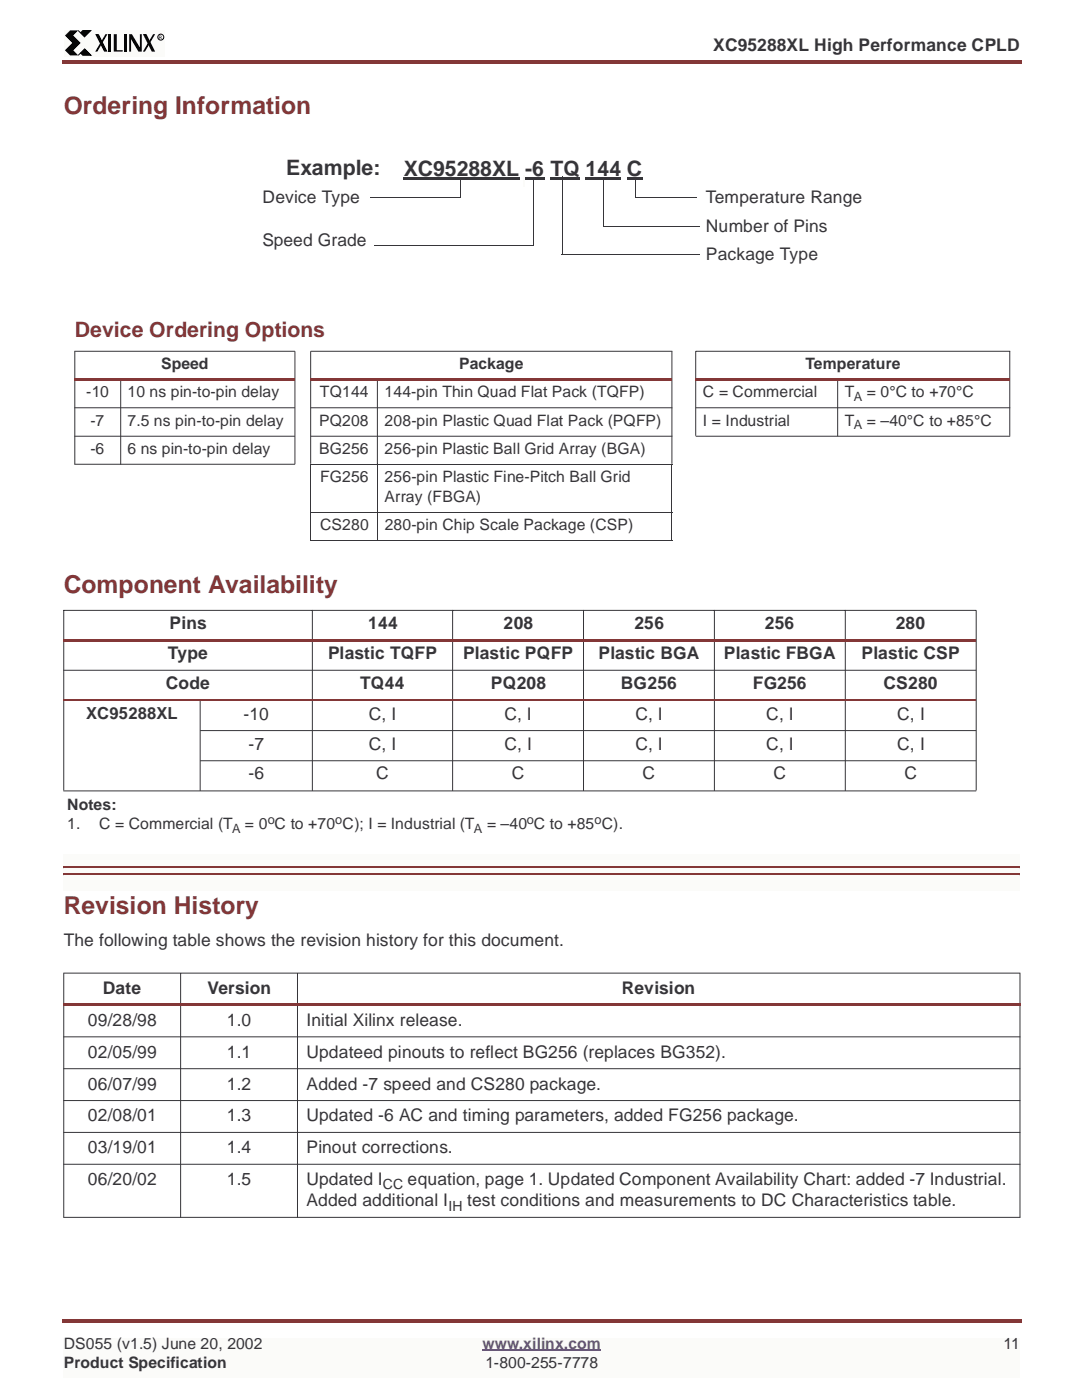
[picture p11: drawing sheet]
<svg xmlns="http://www.w3.org/2000/svg" width="216mm" height="279mm" viewBox="0 0 216 279" stroke-linecap="round" stroke-linejoin="round" font-family="sans-serif">
<defs><g id="words">
<g font-size="4.9" fill="#833737">
<text x="12.7" y="22.7">Ordering Information</text>
<text x="12.7" y="118.2">Component Availability</text>
<text x="12.7" y="182.1">Revision History</text>
</g>
<g font-size="4.2" fill="#363539">
<text x="57" y="34.8">Example:</text>
<text x="80.4" y="35.1">XC95288XL -6 TQ 144 C</text>
</g>
<text font-size="4.2" fill="#833737" x="14.9" y="67.1">Device Ordering Options</text>
<g font-size="3.5" fill="#363539">
<text x="142.1" y="10.2">XC95288XL High Performance CPLD</text>
<text x="52.3" y="40.6">Device Type</text>
<text x="140.6" y="40.6">Temperature Range</text>
<text x="140.6" y="46.2">Number of Pins</text>
<text x="52.3" y="49">Speed Grade</text>
<text x="140.6" y="51.8">Package Type</text>
<text x="33.8" y="125.4">Pins</text>
<text x="73.3" y="125.4">144</text>
<text x="100.3" y="125.4">208</text>
<text x="126.4" y="125.4">256</text>
<text x="152.4" y="125.4">256</text>
<text x="178.5" y="125.4">280</text>
<text x="33.4" y="131.4">Type</text>
<text x="65.4" y="131.4">Plastic TQFP</text>
<text x="92.3" y="131.4">Plastic PQFP</text>
<text x="119.2" y="131.4">Plastic BGA</text>
<text x="144.2" y="131.4">Plastic FBGA</text>
<text x="171.6" y="131.4">Plastic CSP</text>
<text x="33" y="137.4">Code</text>
<text x="71.8" y="137.4">TQ44</text>
<text x="97.8" y="137.4">PQ208</text>
<text x="123.7" y="137.4">BG256</text>
<text x="149.9" y="137.4">FG256</text>
<text x="176" y="137.4">CS280</text>
<text x="48.5" y="143.4">-10</text>
<text x="73.5" y="143.4">C, I</text>
<text x="100.5" y="143.4">C, I</text>
<text x="126.6" y="143.4">C, I</text>
<text x="152.6" y="143.4">C, I</text>
<text x="178.7" y="143.4">C, I</text>
<text x="49.5" y="149.4">-7</text>
<text x="73.5" y="149.4">C, I</text>
<text x="100.5" y="149.4">C, I</text>
<text x="126.6" y="149.4">C, I</text>
<text x="152.6" y="149.4">C, I</text>
<text x="178.7" y="149.4">C, I</text>
<text x="49.5" y="155.4">-6</text>
<text x="74.9" y="155.4">C</text>
<text x="101.9" y="155.4">C</text>
<text x="128" y="155.4">C</text>
<text x="154.1" y="155.4">C</text>
<text x="180.2" y="155.4">C</text>
<text x="12.7" y="188.5">The following table shows the revision history for this document.</text>
<text x="20.5" y="198.1">Date</text>
<text x="41.3" y="198.1">Version</text>
<text x="123.9" y="198.1">Revision</text>
<text x="17.5" y="204.5">09/28/98</text>
<text x="45.2" y="204.5">1.0</text>
<text x="61" y="204.5">Initial Xilinx release.</text>
<text x="17.5" y="210.8">02/05/99</text>
<text x="45.2" y="210.8">1.1</text>
<text x="61" y="210.8">Updateed pinouts to reflect BG256 (replaces BG352).</text>
<text x="17.5" y="217.2">06/07/99</text>
<text x="45.2" y="217.2">1.2</text>
<text x="61" y="217.2">Added -7 speed and CS280 package.</text>
<text x="17.5" y="223.5">02/08/01</text>
<text x="45.2" y="223.5">1.3</text>
<text x="61" y="223.5">Updated -6 AC and timing parameters, added FG256 package.</text>
<text x="17.5" y="229.9">03/19/01</text>
<text x="45.2" y="229.9">1.4</text>
<text x="61" y="229.9">Pinout corrections.</text>
<text x="17.5" y="236.2">06/20/02</text>
<text x="45.2" y="236.2">1.5</text>
<text x="61" y="236.2">Updated I</text>
<text x="81.2" y="236.2">equation, page 1. Updated Component Availability Chart: added -7 Industrial.</text>
<text x="61" y="240.4">Added additional I</text>
<text x="93" y="240.4">test conditions and measurements to DC Characteristics table.</text>
</g>
<text font-size="3.3" fill="#363539" x="17.2" y="143.3">XC95288XL</text>
<g font-size="3.1" fill="#363539">
<text x="32.1" y="73.5">Speed</text>
<text x="91.5" y="73.5">Package</text>
<text x="160.5" y="73.5">Temperature</text>
<text x="17.2" y="79.2">-10</text>
<text x="25.4" y="79.2">10 ns pin-to-pin delay</text>
<text x="63.7" y="79.2">TQ144</text>
<text x="76.6" y="79.2">144-pin Thin Quad Flat Pack (TQFP)</text>
<text x="140" y="79.2">C = Commercial</text>
<text x="168.3" y="79.2">T</text>
<text x="172.7" y="79.2">= 0°C to +70°C</text>
<text x="18" y="84.8">-7</text>
<text x="25.4" y="84.8">7.5 ns pin-to-pin delay</text>
<text x="63.6" y="84.8">PQ208</text>
<text x="76.6" y="84.8">208-pin Plastic Quad Flat Pack (PQFP)</text>
<text x="140" y="84.8">I = Industrial</text>
<text x="168.3" y="84.8">T</text>
<text x="172.7" y="84.8">= –40°C to +85°C</text>
<text x="18" y="90.4">-6</text>
<text x="25.4" y="90.4">6 ns pin-to-pin delay</text>
<text x="63.6" y="90.4">BG256</text>
<text x="76.6" y="90.4">256-pin Plastic Ball Grid Array (BGA)</text>
<text x="63.8" y="96.1">FG256</text>
<text x="76.6" y="100">Array (FBGA)</text>
<text x="76.6" y="96.1">256-pin Plastic Fine-Pitch Ball Grid</text>
<text x="63.8" y="105.7">CS280</text>
<text x="76.6" y="105.7">280-pin Chip Scale Package (CSP)</text>
<text x="13.4" y="161.4">Notes:</text>
<text x="13.4" y="165.2">1.</text>
<text x="19.7" y="165.2">C = Commercial (T</text>
<text x="48.8" y="165.2">= 0 C to +70 C); I = Industrial (T</text>
<text x="97" y="165.2">= –40 C to +85 C).</text>
<text x="12.7" y="268.8">DS055 (v1.5) June 20, 2002</text>
<text x="199.9" y="268.8">11</text>
<text x="12.7" y="272.7">Product Specification</text>
<text x="96.7" y="272.7">1-800-255-7778</text>
</g>
<text font-size="3.1" fill="#6a4f83" x="96.1" y="268.8">www.xilinx.com</text>
<g font-size="2.8" fill="#363539">
<text x="76.3" y="237.1">CC</text>
<text x="89.3" y="241.3">IH</text>
</g>
<g font-size="2.5" fill="#363539">
<text x="170.1" y="80">A</text>
<text x="170.1" y="85.6">A</text>
<text x="46.2" y="166">A</text>
<text x="53.3" y="164.2">o</text>
<text x="66.8" y="164.2">o</text>
<text x="94.4" y="166">A</text>
<text x="105" y="164.2">o</text>
<text x="118.4" y="164.2">o</text>
</g>
<text font-size=".9" x="31.7" y="7.7">R</text>
</g></defs>
<g fill="#833737">
<path d="M12.4 12h.3v.7h-.3z"/>
<path d="M12.7 12h190.8v.7h-190.8z"/>
</g>
<path d="M12.7 266.7h190.5v7.8h-190.5z" fill="#fbfbf9"/>
<path d="M96.1 269.1h23.7" fill="none" stroke="#6a4f83" stroke-width=".34"/>
<g fill="#833737">
<path d="M12.4 262.9h.3v.7h-.3z"/>
<path d="M12.7 262.9h190.8v.7h-190.8z"/>
</g>
<path d="M12.7 6h20.1v5.3h-20.1z" fill="#fbfbf9"/>
<path d="M14 6.1h1.6l-1 1 1.5 1.5-1.5 1.4 1 1h-1.6l-1.1-1 1.5-1.4-1.5-1.5zM19 6.8h.7l1.7 3.5h-.7zM21 6.8h.4l-2 3.5h-.4zM21.6 6.8h.6v3.5h-.6zM22.7 6.8h.6v3.2h1.1v.3h-1.7zM24.7 6.8h.6v3.5h-.6zM25.7 6.8h.6l1.6 2.7v-2.7h.3v3.5h-.6l-1.5-2.5v2.5h-.4zM28.5 6.8h.7l1.7 3.5h-.7zM30.5 6.8h.4l-2 3.5h-.4z" fill="#000"/>
<path d="M15.6 6.1l.4 .4 .5-.4h1.6l-1.3 1.2zM16 10.6l-.4 .4 1.3-1.2 1.2 1.2h-1.6z" fill="#000" stroke="#000" stroke-width=".2"/>
<circle cx="32" cy="7.4" r=".59" fill="none" stroke="#000" stroke-width=".2"/>
<path d="M12.7 170.2h190.5v7.3h-190.5z" fill="#fbfbf9"/>
<g fill="#833737">
<path d="M12.7 172.7v.4z"/>
<path d="M203.2 172.7v.4z"/>
</g>
<path d="M12.7 172.9h190.5" fill="none" stroke="#833737" stroke-width=".34"/>
<g fill="#833737">
<path d="M12.7 174.1v.3z"/>
<path d="M203.2 174.1v.3z"/>
</g>
<path d="M12.7 174.2h190.5" fill="none" stroke="#833737" stroke-width=".34"/>
<path d="M106.3 35.7v13.3M126.6 39.4h12.2M126.7 35.3v4.1M74.5 48.9h31.8" fill="none" stroke="#363539" stroke-width=".2"/>
<path d="M80.4 35.5h23.1M104.6 35.5h3.9M109.6 35.5h5.9M116.7 35.5h7M124.9 35.5h3" fill="none" stroke="#363539" stroke-width=".42"/>
<path d="M104.2 35h.4v.1h-.4z" fill="#fbfbf9"/>
<path d="M104.4 35.1v2.2" fill="none" stroke="#fbfbf9" stroke-width=".34"/>
<g fill="none" stroke="#363539" stroke-width=".2">
<path d="M73.8 39.5h18M91.8 35.6v3.9M112 35.1v15.7M120.3 35.6v9.6M111.9 50.8h27.5M120.3 45.1h19.1M14.8 70h44v22.5M14.9 70v22.5M24 75.4v17.2M75.2 75.4v32.5M133.9 70v22.5M133.9 70h-72v22.5"/>
<path d="M166.9 75.4v11.5M201.2 70v16.9M201.2 70h-62.6v16.9M61.9 92.7v15M133.9 92.7v15"/>
</g>
<g fill="#833737">
<path d="M14.8 75.4h44v.5h-44z"/>
<path d="M61.9 75.4h72v.5h-72z"/>
<path d="M138.6 75.4h62.6v.5h-62.6z"/>
</g>
<g fill="none" stroke="#363539" stroke-width=".2">
<path d="M14.8 81.3h44M14.8 86.9h44M14.8 92.5h44M61.8 92.5h72.1M61.9 81.3h72M61.9 86.9h72M138.6 81.3h62.6M138.6 86.9h62.6M61.8 102.1h72.1M61.8 107.8h72.1M12.6 121.7h181.9v35.9M12.7 121.7v35.9"/>
<path d="M39.9 139.4v18.2M62.2 121.6v36M90.2 121.6v36M116.2 121.6v36M142.3 121.6v36M168.4 121.6v36"/>
</g>
<path d="M12.6 127.4h181.9v.5h-181.9z" fill="#833737"/>
<path d="M12.6 133.6h181.9M12.6 157.6h181.9M39.9 145.6h154.6M39.9 151.6h154.6M12.6 194h190.7M12.7 194v48.6M36 194v48.7M59.3 194v48.7M203.2 194v48.6" fill="none" stroke="#363539" stroke-width=".2"/>
<path d="M12.6 139.6h181.9" fill="none" stroke="#833737" stroke-width=".34"/>
<path d="M12.6 200.1h190.7v.5h-190.7z" fill="#833737"/>
<path d="M12.6 206.7h190.7M12.6 213h190.7M12.6 219.4h190.7M12.6 225.7h190.7M12.6 232.1h190.7M12.6 242.6h190.7" fill="none" stroke="#363539" stroke-width=".2"/>
<use href="#words"/>
</svg>
